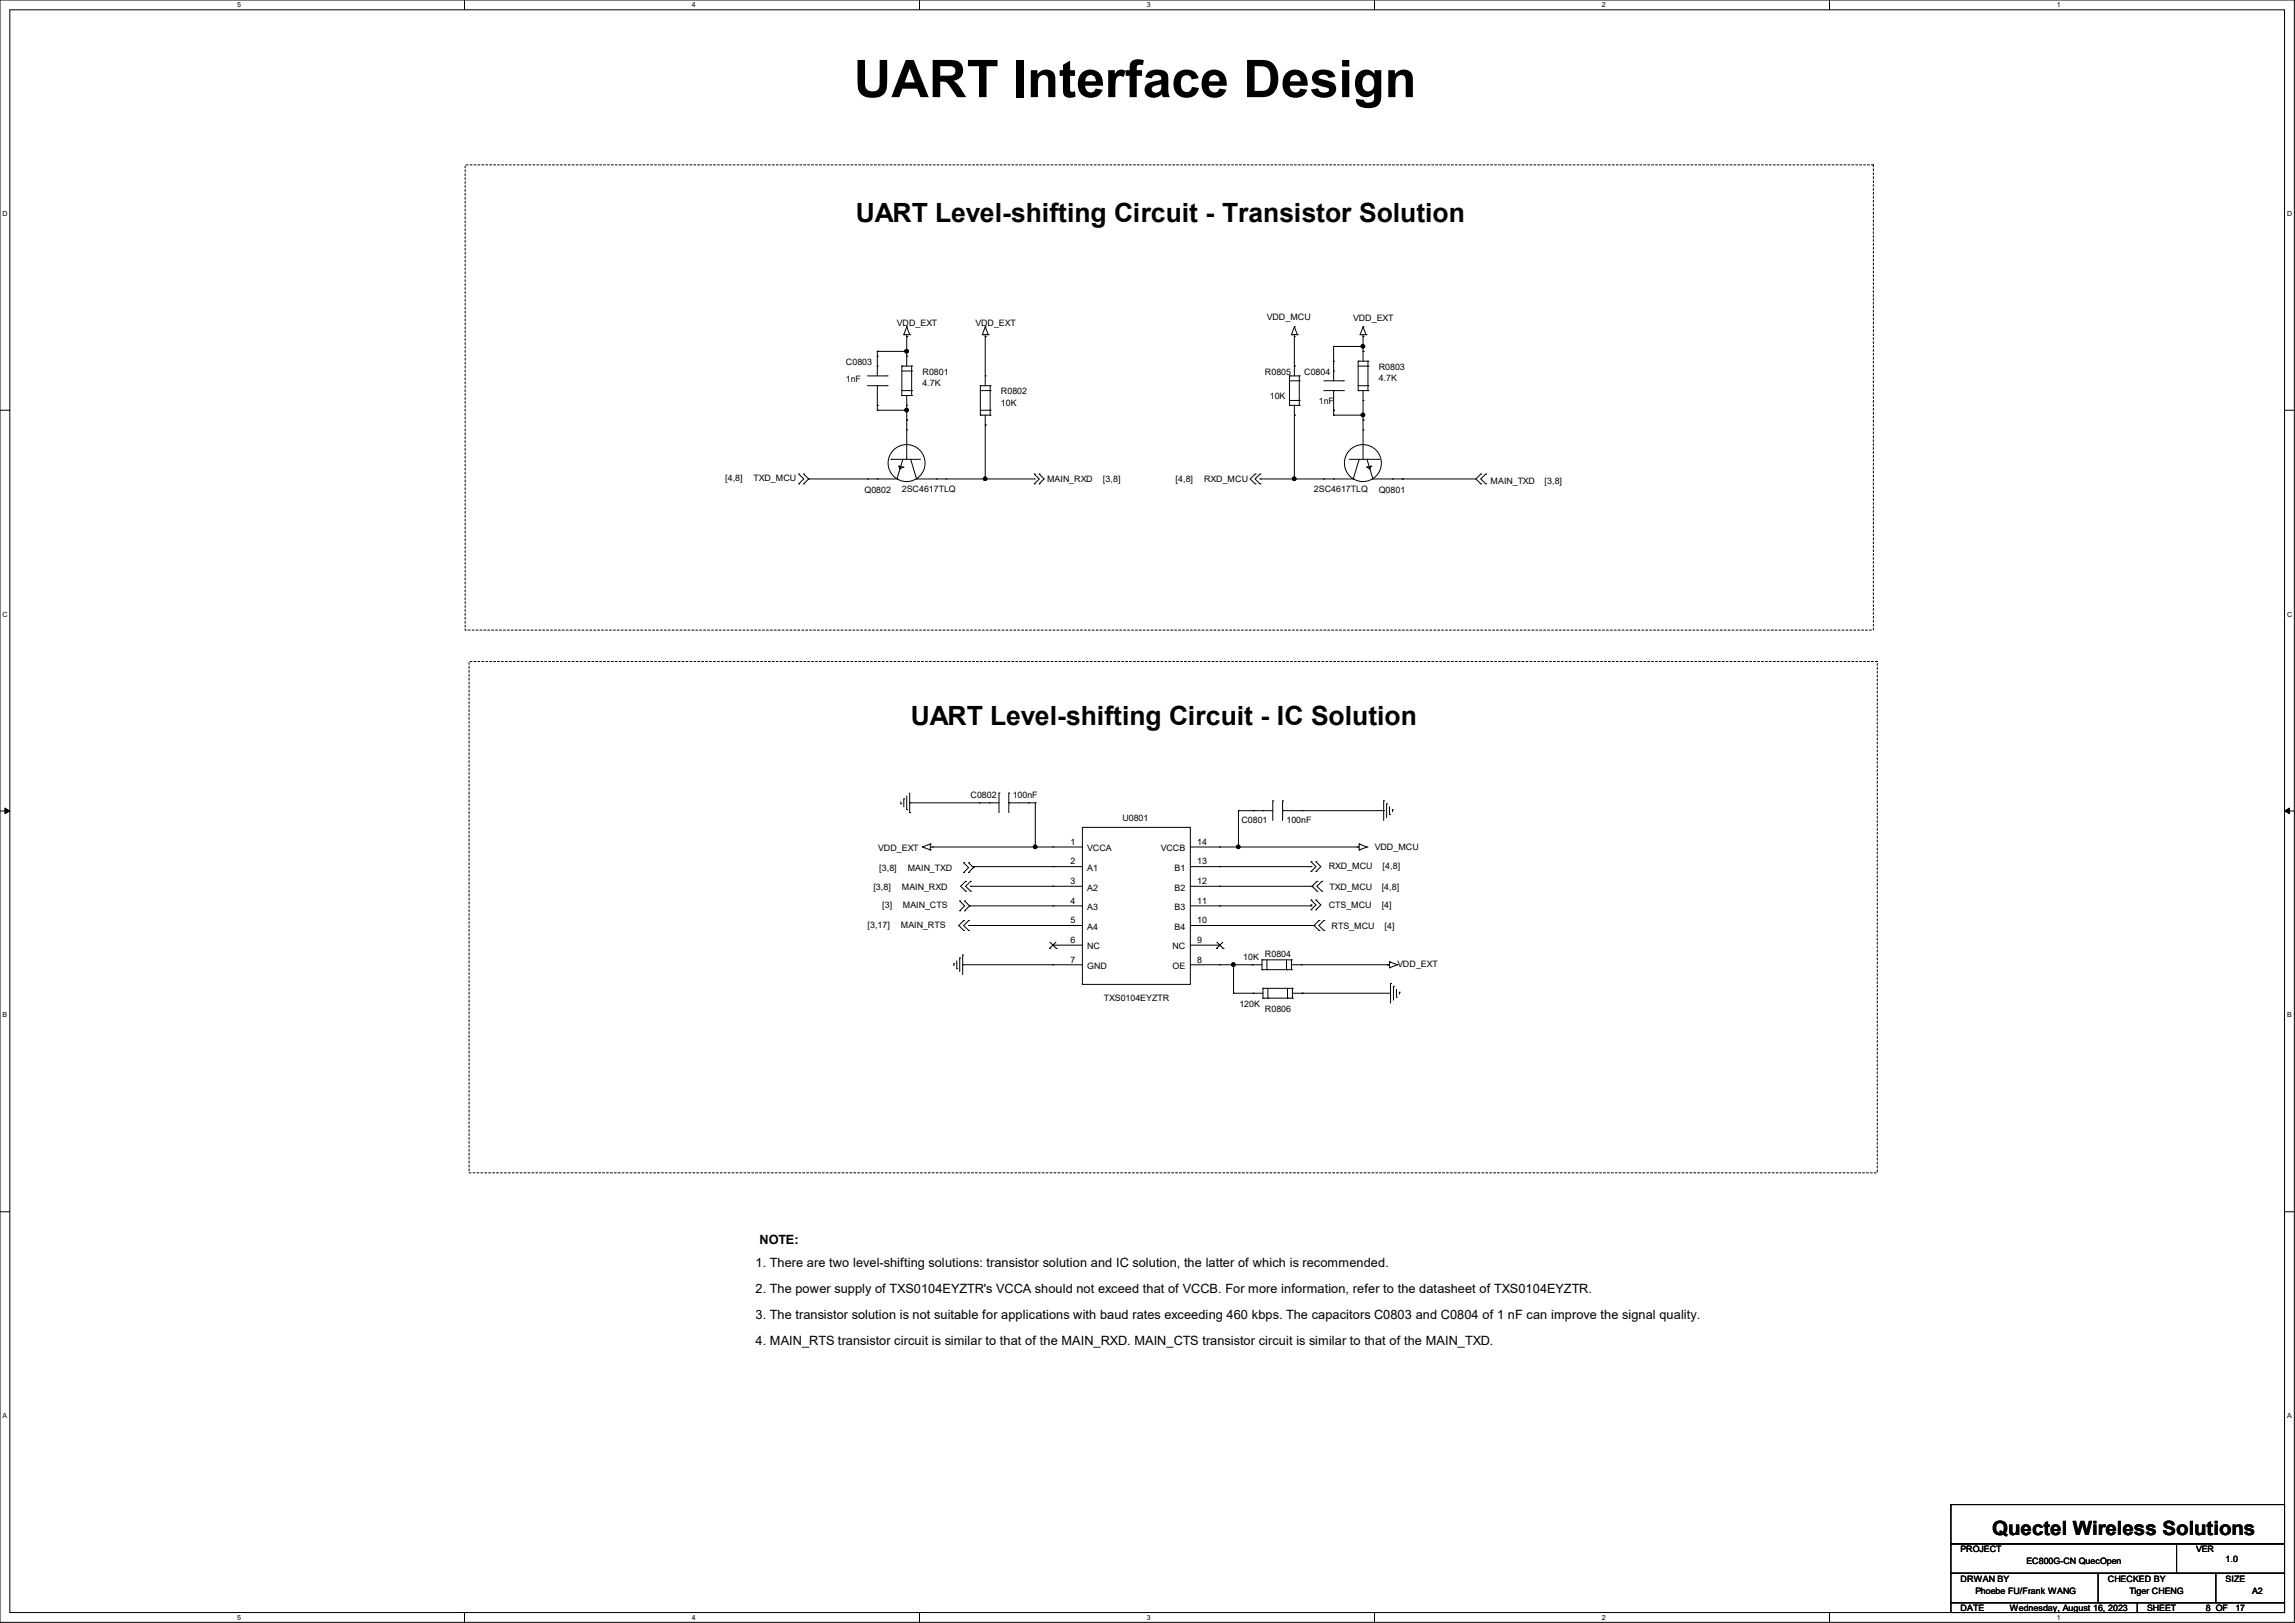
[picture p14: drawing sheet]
<svg xmlns="http://www.w3.org/2000/svg" width="297mm" height="210mm" viewBox="0 0 297 210" stroke-linecap="round" stroke-linejoin="round" font-family="sans-serif">
<defs><g id="words">
<text font-size="6.7" x="110.5" y="12.6">UART Interface Design</text>
<g font-size="3.4">
<text x="110.7" y="28.7">UART Level-shifting Circuit - Transistor Solution</text>
<text x="117.9" y="93.9">UART Level-shifting Circuit - IC Solution</text>
</g>
<text font-size="2.5" x="257.8" y="198.6">Quectel Wireless Solutions</text>
<g font-size="1.7">
<text x="98.3" y="161">NOTE:</text>
<text x="97.8" y="163.9">1. There are two level-shifting solutions: transistor solution and IC solution, the latter of which is recommended.</text>
<text x="97.8" y="167.3">2. The power supply of TXS0104EYZTR's VCCA should not exceed that of VCCB. For more information, refer to the datasheet of TXS0104EYZTR.</text>
<text x="97.8" y="170.7">3. The transistor solution is not suitable for applications with baud rates exceeding 460 kbps. The capacitors C0803 and C0804 of 1 nF can improve the signal quality.</text>
<text x="97.8" y="174.1">4. MAIN_RTS transistor circuit is similar to that of the MAIN_RXD. MAIN_CTS transistor circuit is similar to that of the MAIN_TXD.</text>
</g>
<g font-size="1.1">
<text x="164" y="41.4">VDD_MCU</text>
<text x="175.1" y="41.5">VDD_EXT</text>
<text x="109.5" y="47.2">C0803</text>
<text x="116.1" y="42.1">VDD_EXT</text>
<text x="126.2" y="42.1">VDD_EXT</text>
<text x="178.4" y="47.8">R0803</text>
<text x="109.5" y="49.5">1nF</text>
<text x="119.4" y="48.5">R0801</text>
<text x="119.4" y="50">4.7K</text>
<text x="129.5" y="51">R0802</text>
<text x="129.5" y="52.5">10K</text>
<text x="163.7" y="48.5">R0805</text>
<text x="164.3" y="51.6">10K</text>
<text x="168.8" y="48.5">C0804</text>
<text x="170.7" y="52.3">1nF</text>
<text x="178.4" y="49.4">4.7K</text>
<text x="93.9" y="62.2">[4,8]</text>
<text x="97.5" y="62.2">TXD_MCU</text>
<text x="111.9" y="63.8">Q0802</text>
<text x="116.7" y="63.7">2SC4617TLQ</text>
<text x="135.5" y="62.3">MAIN_RXD</text>
<text x="142.7" y="62.3">[3,8]</text>
<text x="152.1" y="62.3">[4,8]</text>
<text x="155.8" y="62.3">RXD_MCU</text>
<text x="170" y="63.7">2SC4617TLQ</text>
<text x="178.4" y="63.8">Q0801</text>
<text x="192.9" y="62.6">MAIN_TXD</text>
<text x="199.9" y="62.6">[3,8]</text>
<text x="125.6" y="103.2">C0802</text>
<text x="131.1" y="103.2">100nF</text>
<text x="145.3" y="106.3">U0801</text>
<text x="160.7" y="106.5">C0801</text>
<text x="166.5" y="106.5">100nF</text>
<text x="113.7" y="110.1">VDD_EXT</text>
<text x="113.8" y="112.7">[3,8]</text>
<text x="117.5" y="112.7">MAIN_TXD</text>
<text x="138.6" y="111.8">2</text>
<text x="138.6" y="109.3">1</text>
<text x="140.7" y="112.7">A1</text>
<text x="140.7" y="110.2">VCCA</text>
<text x="150.2" y="110.2">VCCB</text>
<text x="152" y="112.7">B1</text>
<text x="154.9" y="111.8">13</text>
<text x="154.9" y="109.3">14</text>
<text x="172" y="112.5">RXD_MCU</text>
<text x="177.9" y="109.9">VDD_MCU</text>
<text x="178.9" y="112.5">[4,8]</text>
<text x="113" y="115.2">[3,8]</text>
<text x="114.2" y="117.4">[3]</text>
<text x="116.7" y="115.2">MAIN_RXD</text>
<text x="116.8" y="117.4">MAIN_CTS</text>
<text x="138.6" y="119.5">5</text>
<text x="138.6" y="116.9">4</text>
<text x="138.6" y="114.4">3</text>
<text x="140.7" y="117.8">A3</text>
<text x="140.7" y="115.2">A2</text>
<text x="152" y="115.2">B2</text>
<text x="152" y="117.8">B3</text>
<text x="154.9" y="114.4">12</text>
<text x="154.9" y="116.9">11</text>
<text x="154.9" y="119.5">10</text>
<text x="172" y="117.4">CTS_MCU</text>
<text x="172.1" y="115.2">TXD_MCU</text>
<text x="178.8" y="117.4">[4]</text>
<text x="178.8" y="115.2">[4,8]</text>
<text x="112.3" y="120.1">[3,17]</text>
<text x="116.6" y="120.1">MAIN_RTS</text>
<text x="138.6" y="122">6</text>
<text x="138.6" y="124.5">7</text>
<text x="140.7" y="122.9">NC</text>
<text x="140.7" y="125.4">GND</text>
<text x="140.7" y="120.3">A4</text>
<text x="151.8" y="125.4">OE</text>
<text x="151.8" y="122.9">NC</text>
<text x="152" y="120.3">B4</text>
<text x="154.9" y="124.5">8</text>
<text x="154.9" y="122">9</text>
<text x="160.9" y="124.2">10K</text>
<text x="163.7" y="123.8">R0804</text>
<text x="172.3" y="120.2">RTS_MCU</text>
<text x="179.2" y="120.2">[4]</text>
<text x="180.8" y="125.2">VDD_EXT</text>
<text x="142.9" y="129.5">TXS0104EYZTR</text>
<text x="160.4" y="130.3">120K</text>
<text x="163.7" y="130.9">R0806</text>
<text x="253.7" y="200.9">PROJECT</text>
<text x="262.2" y="202.4">EC800G-CN QuecOpen</text>
<text x="284.2" y="200.9">VER</text>
<text x="288" y="202.1">1.0</text>
<text x="253.7" y="208.5">DATE</text>
<text x="253.7" y="204.7">DRWAN BY</text>
<text x="255.6" y="206.2">Phoebe FU/Frank WANG</text>
<text x="260.1" y="208.5">Wednesday, August 16, 2023</text>
<text x="272.8" y="204.7">CHECKED BY</text>
<text x="275.6" y="206.2">Tiger CHENG</text>
<text x="277.9" y="208.5">SHEET</text>
<text x="285.5" y="208.5">8 OF</text>
<text x="288" y="204.7">SIZE</text>
<text x="289.3" y="208.5">17</text>
<text x="291.5" y="206.2">A2</text>
</g>
<g font-size=".9">
<text x="30.7" y=".9">5</text>
<text x="89.5" y=".9">4</text>
<text x="148.4" y=".9">3</text>
<text x="207.3" y=".9">2</text>
<text x="266.2" y=".9">1</text>
<text x=".3" y="28">D</text>
<text x="296" y="28">D</text>
<text x=".3" y="79.8">C</text>
<text x="296" y="79.8">C</text>
<text x=".3" y="131.7">B</text>
<text x="296" y="131.7">B</text>
<text x=".3" y="183.5">A</text>
<text x="296" y="183.5">A</text>
<text x="30.7" y="209.6">5</text>
<text x="89.5" y="209.6">4</text>
<text x="148.4" y="209.6">3</text>
<text x="207.3" y="209.6">2</text>
<text x="266.2" y="209.6">1</text>
</g>
</g></defs>
<path d="M0 0h296.9v209.9h-296.9zM1.3 1.3h294.4v207.4h-294.4z" fill="none" stroke="#000" stroke-width=".13"/>
<g fill="#fff">
<path d="M30.7 .1h.5v1h-.5z"/>
<path d="M30.7 208.8h.5v1h-.5z"/>
</g>
<path d="M60.1 0v1.3M60.1 208.7v1.2" fill="none" stroke="#000" stroke-width=".13"/>
<g fill="#fff">
<path d="M89.5 .1h.5v1h-.5z"/>
<path d="M89.5 208.8h.5v1h-.5z"/>
</g>
<path d="M119 0v1.3M119 208.7v1.2" fill="none" stroke="#000" stroke-width=".13"/>
<g fill="#fff">
<path d="M148.4 .1h.5v1h-.5z"/>
<path d="M148.4 208.8h.5v1h-.5z"/>
</g>
<path d="M177.9 0v1.3M177.9 208.7v1.2" fill="none" stroke="#000" stroke-width=".13"/>
<g fill="#fff">
<path d="M207.3 .1h.5v1h-.5z"/>
<path d="M207.3 208.8h.5v1h-.5z"/>
</g>
<path d="M236.8 0v1.3M236.8 208.7v1.2" fill="none" stroke="#000" stroke-width=".13"/>
<g fill="#fff">
<path d="M266.2 .1h.5v1h-.5z"/>
<path d="M266.2 208.8h.5v1h-.5z"/>
<path d="M.3 27.2h.7v1h-.7z"/>
<path d="M296 27.2h.6v1h-.6z"/>
<path d="M.3 79h.7v1h-.7z"/>
<path d="M296 79h.6v1h-.6z"/>
</g>
<path d="M0 53.1h1.3M295.7 53.1h1.2" fill="none" stroke="#000" stroke-width=".13"/>
<g fill="#fff">
<path d="M.3 130.9h.6v1h-.6z"/>
<path d="M296 130.9h.6v1h-.6z"/>
</g>
<path d="M0 104.9h1.3M295.7 104.9h1.2" fill="none" stroke="#000" stroke-width=".13"/>
<path d="M.6 104.6l.7 .3-.7 .4zM295.7 104.9l.6-.3v.7z" fill="#000" stroke="#000" stroke-width=".13"/>
<g fill="#fff">
<path d="M.3 182.7h.6v1h-.6z"/>
<path d="M296 182.7h.5v1h-.5z"/>
</g>
<g fill="none" stroke="#000" stroke-width=".13">
<path d="M112.3 49.9h2.5M112.3 48.6h2.5M113.5 49.9h.1M113.5 47.4h.1M113.5 52.5h.1M113.5 46.1h.1M113.5 45.5h.1M113.5 53.1h.1M113.5 45.5v3.1M113.5 49.9v3.2M113.5 53.1h3.8M113.5 45.5h3.8"/>
<path d="M114.8 49.9h.1M114.8 48.6h.1M115.3 59.4h.1M115.3 59.4h3.8M116.7 47.4h.1M116.7 51.2h.1M116.7 50.5h1.3M116.7 47.4h1.3M116.7 51.2h1.3M116.7 47.4v3.8M116.7 48h1.3M116.8 59.4l-.7 2.6"/>
<path d="M117 43.3h.1M117 43.3h.7M117.3 43.6h.1M117.3 42.3h.1M117.3 55.6h.1M117.3 54.4h.1M117.3 52.5h.1M117.3 46.1h.1M117.3 45.5h.1M117.3 53.1h.1M117.3 43.3v4.1M117.3 51.2v8.2"/>
<path d="M117.3 42.3l-.3 1M117.3 42.3l.4 1M117.7 43.3h.1M117.9 59.4l.7 2.6M118 51.2h.1M118 47.4h.1M118 50.5h.1M118 48h.1M118 47.4v3.8M126.9 49.9h.1M126.9 53.7h.1M126.9 49.9h1.2"/>
<path d="M126.9 50.5h1.2M126.9 53.7h1.2M126.9 49.9v3.8M126.9 53.1h1.2M127.1 43.3h.1M127.1 43.3h.8M127.5 43.6h.1M127.5 42.3h.1M127.5 55h.1M127.5 48.6h.1M127.5 43.3v6.6M127.5 53.7v8.3"/>
<path d="M127.5 42.3l-.4 1M127.5 42.3l.4 1M127.9 43.3h.1M128.1 53.7h.1M128.1 49.9h.1M128.1 53.1h.1M128.1 50.5h.1M128.1 49.9v3.8M166.9 48.6h.1M166.9 52.5h.1M166.9 48.6h1.2M166.9 49.3h1.2"/>
<path d="M166.9 52.5h1.2M166.9 48.6v3.9M166.9 51.8h1.2M167.1 43.3h.1M167.1 43.3h.8M167.5 43.6h.1M167.5 42.3h.1M167.5 53.7h.1M167.5 47.4h.1M167.5 43.3v5.3M167.5 52.5v9.5M167.5 42.3l-.4 1"/>
<path d="M167.5 42.3l.4 1M167.9 43.3h.1M168.1 52.5h.1M168.1 48.6h.1M168.1 51.8h.1M168.1 49.3h.1M168.1 48.6v3.9M171.3 50.5h2.6M171.3 49.3h2.6M172.6 50.5h.1M172.6 48h.1M172.6 53.1h.1"/>
<path d="M172.6 46.7h.1M172.6 44.8h.1M172.6 53.7h.1M172.6 44.8v4.5M172.6 50.5v3.2M172.6 53.7h3.8M172.6 44.8h3.8M173.9 50.5h.1M173.9 49.3h.1M174.6 59.4h3.8M175.8 46.7h.1M175.8 50.5h.1"/>
<path d="M175.8 49.9h1.2M175.8 50.5h1.2M175.8 46.7h1.2M175.8 46.7v3.8M175.8 47.4h1.2M175.9 59.4l-.8 2.6M176 43.3h.1M176 43.3h.8M176.4 43.6h.1M176.4 42.3h.1M176.4 51.8h.1M176.4 45.5h.1"/>
<path d="M176.4 55.6h.1M176.4 54.4h.1M176.4 53.7h.1M176.4 44.8h.1M176.4 43.3v3.4M176.4 50.5v8.9M176.4 42.3l-.4 1M176.4 42.3l.4 1M176.8 43.3h.1M176.9 59.4l.8 2.6M177 50.5h.1M177 46.7h.1"/>
<path d="M177 49.9h.1M177 47.4h.1M177 46.7v3.8M178.4 59.4h.1M103.4 61.3h.1M103.4 62.6h.1M103.4 61.3l.6 .7-.6 .6M104 62.6h.1M104 61.3h.1M104 61.3l.6 .7M104.6 62h.1M104.6 62l-.6 .6"/>
<path d="M104.6 62h11.4M112.3 62h.1M113.5 62h.1M116.1 62h.1M116.3 60.3h.1M116.3 60.3l.2 .4 .3-.2M116.3 60.3l.5 .2M116.8 60.5h.1M118.6 62h.1M118.6 62h15.3M121.2 62h.1M122.4 62h.1"/>
<path d="M127.5 62h.1M133.9 62.6h.1M133.9 61.3h.1M133.9 62h.1M133.9 61.3l.6 .7-.6 .6M134.5 62.6h.1M134.5 61.3h.1M134.5 61.3l.6 .7-.6 .6M162.4 61.3h.1M162.4 62.6h.1M162.4 61.3l-.6 .7 .6 .6M163.1 61.3h.1"/>
<path d="M163.1 62.6h.1M163.1 62h.1M163.1 61.3l-.7 .7 .7 .6M163.1 62h12M167.5 62h.1M171.3 62h.1M172.6 62h.1M175.1 62h.1M176.9 60.5h.1M177.4 60.3h.1M177.4 60.3l-.1 .4-.4-.2M177.4 60.3l-.5 .2"/>
<path d="M177.7 62h.1M177.8 62h13.2M180.2 62h.1M181.5 62h.1M191 62l.6 .6M191.6 61.3h.1M191.6 62.6h.1M191.6 61.3l-.6 .7M192.3 62.6h.1M192.3 61.3h.1M192.3 61.3l-.7 .7 .7 .6M116.6 104h.1"/>
<path d="M116.6 103.8v.2M117 103.4h.1M117 103.4v1M117.3 104.8h.1M117.3 103v1.8M117.7 105.2h.1M117.7 103.9h.1M117.7 102.6v2.6M117.7 103.9h11.6M119.4 109.6h.1M119.4 109.6l1 .4M120.4 110h.1"/>
<path d="M120.4 109.2h.1M120.4 109.2v.8M120.4 109.6h19.7M120.4 109.2l-1 .4M120.6 109.6h.1M124.2 116.6h.1M124.2 117.9h.1M124.2 116.6l.6 .6-.6 .7M124.7 111.6h.1M124.7 112.9h.1M124.7 119.1h.1M124.7 111.6l.6 .7-.6 .6"/>
<path d="M124.7 119.1l-.6 .7 .6 .6M124.8 117.9h.1M124.8 116.6h.1M124.8 116.6l.7 .6M125 114h.1M125 115.3h.1M125 114l-.7 .7 .7 .6M125.3 112.9h.1M125.3 111.6h.1M125.3 119.1h.1M125.3 119.8h.1M125.3 111.6l.7 .7"/>
<path d="M125.3 119.1l-.6 .7 .6 .6M125.3 119.8h14.8M125.5 117.2h.1M125.5 117.2l-.7 .7M125.5 117.2h14.6M125.6 114h.1M125.6 115.3h.1M125.6 114.7h.1M125.6 114l-.6 .7 .6 .6M125.6 114.7h14.5M126 112.3h.1M126 112.1h.1"/>
<path d="M126 112.3l-.7 .6M126 112.1h14.1M126 112.1v.2M126.7 103.9h.1M128 103.9h.1M129.3 102.6h.1M129.3 102.6v2.6M130.6 102.6h.1M130.6 103.9h.1M130.6 102.6v2.6M130.6 103.9h3.4M133.1 103.9h.1"/>
<path d="M134 103.9h.1M134 109.6h.1M134 103.9v5.7M136.3 119.8h.1M136.3 117.2h.1M136.3 114.7h.1M136.3 112.1h.1M136.3 109.6h.1M140.1 107.1h14v20.3h-14zM154.1 109.6h21.8M154.1 119.8h16M154.1 117.2h15.6"/>
<path d="M154.1 112.1h15.6M154.1 114.7h15.7M157.9 112.1h.1M157.9 109.6h.1M157.9 114.7h.1M157.9 117.2h.1M157.9 119.8h.1M160.3 109.6h.1M160.3 104.9h.1M160.3 104.9h4.4M160.3 104.9v4.7M162.2 104.9h.1"/>
<path d="M163.4 104.9h.1M164.7 103.6h.1M164.7 103.6v2.6M166 103.6h.1M166 104.9h.1M166 103.6v2.6M166 104.9h13.1M168.5 104.9h.1M169.7 112.8h.1M169.7 111.5h.1M169.7 117.7h.1M169.7 116.5h.1"/>
<path d="M169.7 112.1h.1M169.7 117.1h.1M169.7 117.2h.1M169.7 111.5l.6 .6-.6 .7M169.7 116.5l.6 .6-.6 .6M169.7 117.1v.1M169.8 114.7h.1M169.8 114.7l.6 .6M170.1 119.8h.1M170.1 119.8l.6 .6M170.3 112.8h.1M170.3 111.5h.1"/>
<path d="M170.3 117.7h.1M170.3 116.5h.1M170.3 111.5l.6 .6-.6 .7M170.3 116.5l.6 .6-.6 .6M170.4 114h.1M170.4 115.3h.1M170.4 114l-.6 .7M170.7 119.1h.1M170.7 119.1l-.6 .7M171.1 115.3h.1M171.1 114h.1M171.1 114l-.7 .7 .7 .6"/>
<path d="M171.3 119.1h.1M171.3 119.1l-.6 .7 .6 .6M175.6 109.6h.1M175.9 109.2h.1M175.9 110h.1M175.9 109.2v.8M175.9 109.2l1 .4M176.9 109.6h.1M176.9 109.6l-1 .4M179.1 103.6h.1M179.1 104.9h.1M179.1 103.6v2.6"/>
<path d="M179.5 104h.1M179.5 104v1.8M179.8 105.4h.1M179.8 104.4v1M180.2 104.8h.1M180.2 104.8v.2M123.4 124.7h.1M123.4 124.7v.3M123.8 125.3h.1M123.8 124.3v1M124.2 124h.1M124.2 124v1.7"/>
<path d="M124.6 123.6h.1M124.6 124.8h.1M124.6 124.8h15.5M124.6 123.6v2.5M124.7 120.4h.1M125.3 120.4h.1M135.8 122.7h.1M135.9 121.9l.8 .8M136.3 122.3h.1M136.3 124.8h.1M136.3 122.3h3.8M136.7 121.9l-.9 .8"/>
<path d="M136.7 122.7h.1M154.1 124.8h9.2M154.1 122.3h3.8M157.4 122.7h.1M157.5 121.9l.8 .8M157.9 124.8h.1M157.9 122.3h.1M158.2 121.9l-.8 .8M158.3 122.7h.1M159.6 124.8h.1M159.6 128.5h.1M159.6 128.5h3.8"/>
<path d="M159.6 124.8v3.7M162.1 124.8h.1M162.2 128.5h.1M163.3 125.5h.1M163.3 124.2h.1M163.3 124.2v1.3M163.3 125.5h3.8M163.3 124.2h3.8M163.4 129.2h.1M163.4 127.9h.1M163.4 127.9v1.3M163.4 129.2h3.9"/>
<path d="M163.4 127.9h3.9M164 125.5h.1M164 124.2v1.3M164.1 129.2h.1M164.1 127.9v1.3M166.5 125.5h.1M166.5 124.2v1.3M166.6 129.2h.1M166.6 127.9v1.3M167.1 125.5h.1M167.1 124.2h.1M167.1 124.8h12.7"/>
<path d="M167.1 124.2v1.3M167.3 129.2h.1M167.3 127.9h.1M167.3 127.9v1.3M167.3 128.5h12.7M168.4 124.8h.1M168.5 128.5h.1M170.7 120.4h.1M171.3 120.4h.1M179.6 124.8h.1M179.8 124.5h.1M179.8 125.2h.1"/>
<path d="M179.8 124.5v.7M179.8 124.5l1 .3M180 127.3h.1M180 127.3v2.5M180.3 127.6h.1M180.3 127.6v1.8M180.7 129h.1M180.7 128v1M180.8 124.8h.1M180.8 124.8l-1 .4M181.1 128.4h.1M181.1 128.4v.3"/>
<path d="M0 156.8h1.3M295.7 156.8h1.2M252.5 194.7h43.2v5.1h-43.2zM252.5 199.8h43.2v3.8h-43.2zM281.7 199.8v3.8M252.5 203.6h43.2v3.8h-43.2zM252.5 207.4h24.1v1.3h-24.1zM271.5 207.4h.1M271.5 203.6v3.8M276.6 207.4h19.1v1.3h-19.1zM281.7 203.6h.1M286.8 207.4h.1"/>
<path d="M286.8 203.6v3.8"/>
<circle cx="117.3" cy="59.9" r="2.39"/>
<circle cx="176.4" cy="59.9" r="2.39"/>
</g>
<path d="M60.2 21.3h182.2v60.2h-182.2zM60.7 85.6h182.3v66.2h-182.3z" fill="none" stroke="#000" stroke-width=".13" stroke-dasharray=".3"/>
<g fill="#000" stroke="#000" stroke-width=".13">
<circle cx="117.3" cy="53.1" r=".23"/>
<circle cx="117.3" cy="45.4" r=".23"/>
<circle cx="176.4" cy="53.7" r=".23"/>
<circle cx="176.4" cy="44.8" r=".23"/>
<circle cx="127.5" cy="62" r=".23"/>
<circle cx="167.5" cy="62" r=".23"/>
<circle cx="134" cy="109.6" r=".23"/>
<circle cx="160.3" cy="109.6" r=".23"/>
<circle cx="159.6" cy="124.8" r=".23"/>
</g>
<use href="#words"/>
</svg>
